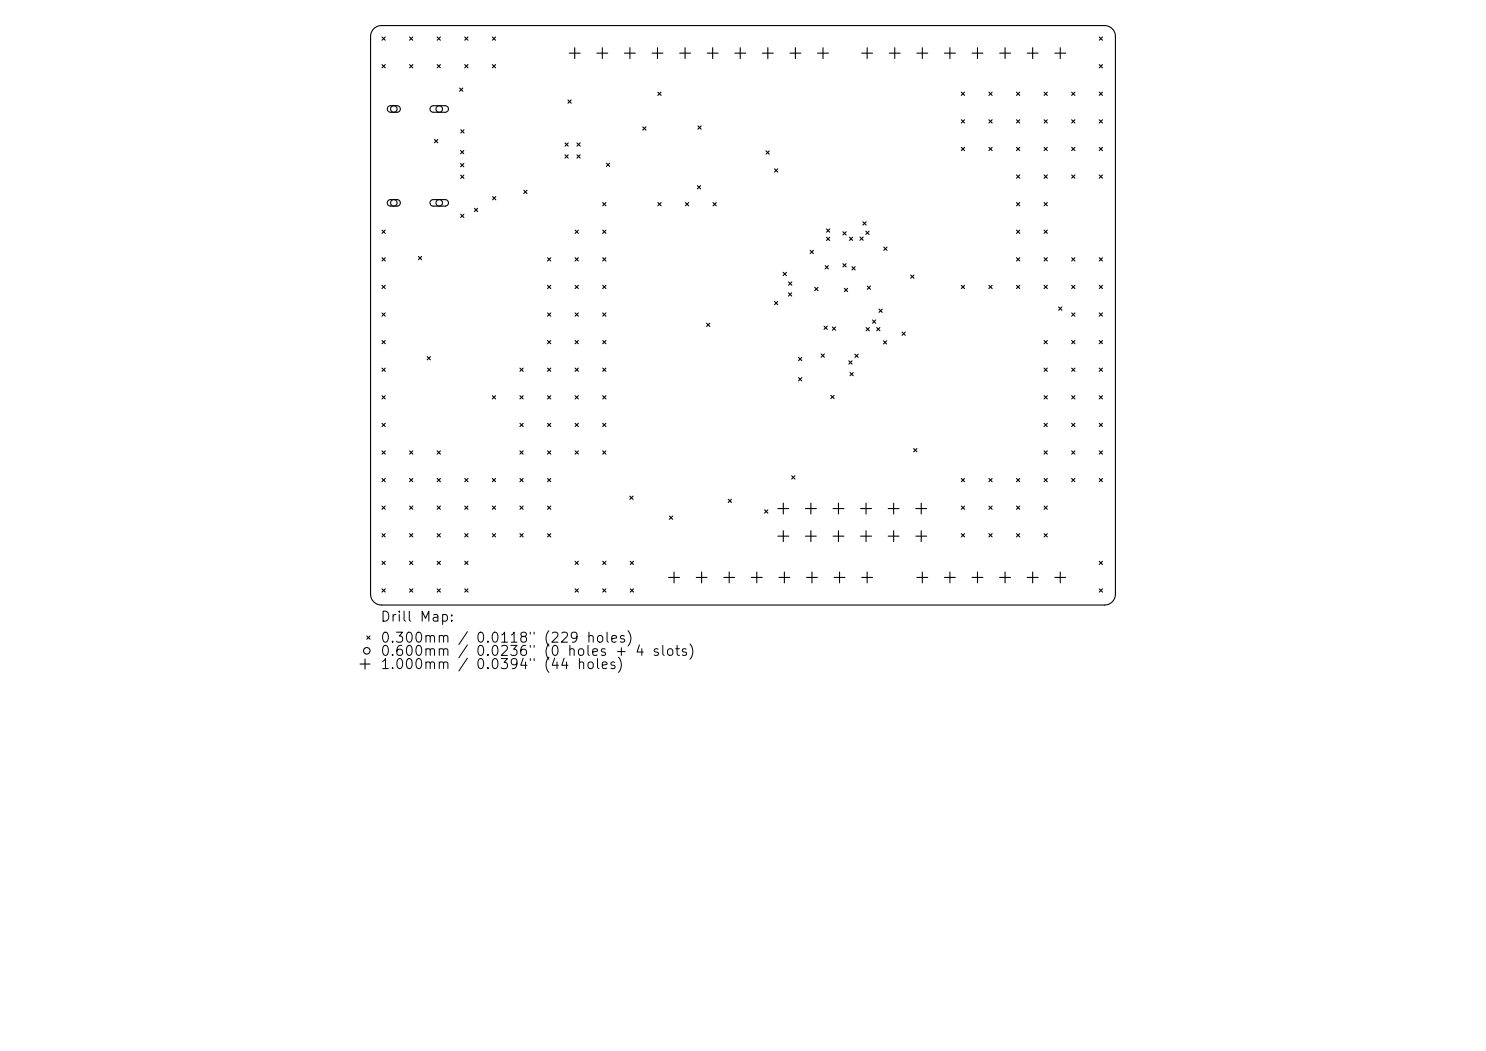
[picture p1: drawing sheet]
<svg xmlns="http://www.w3.org/2000/svg" width="297mm" height="210mm" viewBox="0 0 297 210" stroke-linecap="round" stroke-linejoin="round" font-family="sans-serif">
<defs><g id="words">
<g font-size="2">
<text x="75.9" y="124.7">Drill Map:</text>
<text x="75.9" y="128.9">0.300mm / 0.0118&quot; (229 holes)</text>
<text x="75.9" y="131.6">0.600mm</text>
<text x="94.9" y="131.6">0.0236&quot; (0 holes + 4 slots)</text>
<text x="75.9" y="134.2">1.000mm / 0.0394&quot; (44 holes)</text>
</g>
</g></defs>
<g fill="none" stroke="#000" stroke-width=".22">
<path d="M74.7 5.7l.8-.5 .7-.1h144.6a2.17 2.17 0 0 1 2.1 2.2v111.4a2.17 2.17 0 0 1-2.1 2.2h-144.6a2.17 2.17 0 0 1-2.1-2.2v-111.4l.2-.9zM76.3 7.4l.7 .6M76.3 12.9l.7 .7M77 7.4l-.7 .6M77 12.9l-.7 .7M81.9 12.9l.6 .7M81.9 7.4l.6 .6M82.5 7.4l-.6 .6M82.5 12.9l-.6 .7M87.4 12.9l.6 .7M87.4 7.4l.6 .6M88 7.4l-.6 .6"/>
<path d="M88 12.9l-.6 .7M91.9 17.6l.6 .6M92.5 17.6l-.6 .6M92.9 12.9l.6 .7M92.9 7.4l.6 .6M93.5 7.4l-.6 .6M93.5 12.9l-.6 .7M98.4 12.9l.7 .7M98.4 7.4l.7 .6M99.1 7.4l-.7 .6M99.1 12.9l-.7 .7M113.5 20l.7 .6"/>
<path d="M113.8 10.6h2.2M114.2 20l-.7 .6M114.9 9.5v2.2M119.3 10.6h2.2M120.4 9.5v2.2M124.8 10.6h2.2M125.9 9.5v2.2M130.3 10.6h2.2M131.4 9.5v2.2M131.5 18.4l.6 .7M132.1 18.4l-.6 .7M135.8 10.6h2.2"/>
<path d="M136.9 9.5v2.2M141.4 10.6h2.1M142.4 9.5v2.2M146.9 10.6h2.1M147.9 9.5v2.2M152.4 10.6h2.1M153.5 9.5v2.2M157.9 10.6h2.2M159 9.5v2.2M163.4 10.6h2.2M164.5 9.5v2.2M172.2 10.6h2.2"/>
<path d="M173.3 9.5v2.2M177.7 10.6h2.2M178.8 9.5v2.2M183.3 10.6h2.1M184.3 9.5v2.2M188.8 10.6h2.1M189.9 9.5v2.2M192.1 18.4l.7 .7M192.8 18.4l-.7 .7M194.3 10.6h2.2M195.4 9.5v2.2M197.6 18.4l.7 .7"/>
<path d="M198.3 18.4l-.7 .7M199.8 10.6h2.2M200.9 9.5v2.2M203.2 18.4l.6 .7M203.8 18.4l-.6 .7M205.3 10.6h2.2M206.4 9.5v2.2M208.7 18.4l.6 .7M209.3 18.4l-.6 .7M210.8 10.6h2.2M211.9 9.5v2.2M214.2 18.4l.6 .7"/>
<path d="M214.8 18.4l-.6 .7M219.7 7.4l.7 .6M219.7 12.9l.7 .7M219.7 18.4l.7 .7M220.4 7.4l-.7 .6M220.4 12.9l-.7 .7M220.4 18.4l-.7 .7M77.6 21.3l.4-.2h1.4a.65 .65 0 0 1 .6 .7 .65 .65 0 0 1-.6 .6h-1.3a.65 .65 0 0 1-.6-.4 .65 .65 0 0 1 .1-.7zM86.1 21.3l.4-.2h2.5a.65 .65 0 0 1 .6 .7 .65 .65 0 0 1-.6 .6h-2.4a.65 .65 0 0 1-.6-.4 .65 .65 0 0 1 .1-.7zM86.8 27.9l.7 .6M87.5 27.9l-.7 .6M92.1 30.1l.6 .6"/>
<path d="M92.1 32.7l.6 .6M92.1 35l.6 .6M92.1 25.9l.6 .7M92.7 30.1l-.6 .6M92.7 32.7l-.6 .6M92.7 35l-.6 .6M92.7 25.9l-.6 .7M98.4 39.3l.7 .6M99.1 39.3l-.7 .6M104.7 38l.6 .7M105.3 38l-.6 .7M112.9 28.6l.7 .6"/>
<path d="M112.9 30.9l.7 .7M113.6 28.6l-.7 .6M113.6 30.9l-.7 .7M115.3 30.9l.7 .7M115.3 28.6l.7 .6M116 28.6l-.7 .6M116 30.9l-.7 .7M121.2 32.6l.6 .7M121.8 32.6l-.6 .7M128.5 25.3l.6 .7M129.1 25.3l-.6 .7M139.4 37.1l.6 .6"/>
<path d="M139.5 25.2l.6 .6M140 37.1l-.6 .6M140.1 25.2l-.6 .6M153.1 30.1l.6 .7M153.7 30.1l-.6 .7M154.8 33.7l.6 .7M155.4 33.7l-.6 .7M192.1 23.9l.7 .7M192.1 29.4l.7 .7M192.8 23.9l-.7 .7M192.8 29.4l-.7 .7M197.6 23.9l.7 .7"/>
<path d="M197.6 29.4l.7 .7M198.3 29.4l-.7 .7M198.3 23.9l-.7 .7M203.2 29.4l.6 .7M203.2 35l.6 .6M203.2 23.9l.6 .7M203.8 23.9l-.6 .7M203.8 29.4l-.6 .7M203.8 35l-.6 .6M208.7 35l.6 .6M208.7 29.4l.6 .7M208.7 23.9l.6 .7"/>
<path d="M209.3 23.9l-.6 .7M209.3 29.4l-.6 .7M209.3 35l-.6 .6M214.2 29.4l.6 .7M214.2 23.9l.6 .7M214.2 35l.6 .6M214.8 23.9l-.6 .7M214.8 29.4l-.6 .7M214.8 35l-.6 .6M219.7 29.4l.7 .7M219.7 23.9l.7 .7M219.7 35l.7 .6"/>
<path d="M220.4 35l-.7 .6M220.4 23.9l-.7 .7M220.4 29.4l-.7 .7M76.3 46l.7 .6M76.3 51.5l.7 .6M76.3 57l.7 .7M77 46l-.7 .6M77 51.5l-.7 .6M77 57l-.7 .7M77.6 40.1l.4-.2h1.4a.65 .65 0 0 1 .6 .6 .65 .65 0 0 1-.6 .7h-1.3a.65 .65 0 0 1-.6-.4 .65 .65 0 0 1 .1-.7zM83.6 51.2l.7 .7M84.3 51.2l-.7 .7"/>
<path d="M86.1 40.1l.4-.2h2.5a.65 .65 0 0 1 .6 .6 .65 .65 0 0 1-.6 .7h-2.4a.65 .65 0 0 1-.6-.4 .65 .65 0 0 1 .1-.7zM92.1 42.8l.6 .7M92.7 42.8l-.6 .7M94.8 41.6l.7 .7M95.5 41.6l-.7 .7M109.4 51.5l.7 .6M109.4 57l.7 .7M110.1 51.5l-.7 .6M110.1 57l-.7 .7M114.9 46l.7 .6M114.9 51.5l.7 .6M114.9 57l.7 .7"/>
<path d="M115.6 46l-.7 .6M115.6 51.5l-.7 .6M115.6 57l-.7 .7M120.5 40.5l.6 .6M120.5 46l.6 .6M120.5 51.5l.6 .6M120.5 57l.6 .7M121.1 40.5l-.6 .6M121.1 46l-.6 .6M121.1 51.5l-.6 .6M121.1 57l-.6 .7M131.5 40.5l.6 .6"/>
<path d="M132.1 40.5l-.6 .6M137 40.5l.6 .6M137.6 40.5l-.6 .6M142.5 40.5l.7 .6M143.2 40.5l-.7 .6M156.5 54.4l.7 .7M157.2 54.4l-.7 .7M157.6 58.5l.6 .7M157.6 56.3l.7 .7M158.2 58.5l-.6 .7M158.3 56.3l-.7 .7M161.9 50l.7 .7"/>
<path d="M162.6 50l-.7 .7M162.8 57.4l.7 .7M163.5 57.4l-.7 .7M164.9 53.1l.7 .6M165.2 47.4l.6 .7M165.2 45.7l.6 .7M165.6 53.1l-.7 .6M165.8 47.4l-.6 .7M165.8 45.7l-.6 .7M168.5 46.3l.6 .7M168.5 52.7l.6 .6M168.8 57.6l.6 .7"/>
<path d="M169.1 46.3l-.6 .7M169.1 52.7l-.6 .6M169.4 57.6l-.6 .7M169.8 47.4l.6 .6M170.3 53.3l.6 .6M170.4 47.4l-.6 .6M170.9 53.3l-.6 .6M171.9 47.4l.6 .6M172.5 44.3l.6 .7M172.5 47.4l-.6 .6M173.1 46.2l.6 .6M173.1 44.3l-.6 .7"/>
<path d="M173.3 57.2l.7 .6M173.7 46.2l-.6 .6M174 57.2l-.7 .6M176.6 49.4l.7 .6M177.3 49.4l-.7 .6M182 54.9l.7 .7M182.7 54.9l-.7 .7M192.1 57l.7 .7M192.8 57l-.7 .7M197.6 57l.7 .7M198.3 57l-.7 .7M203.2 40.5l.6 .6"/>
<path d="M203.2 46l.6 .6M203.2 51.5l.6 .6M203.2 57l.6 .7M203.8 40.5l-.6 .6M203.8 46l-.6 .6M203.8 51.5l-.6 .6M203.8 57l-.6 .7M208.7 46l.6 .6M208.7 51.5l.6 .6M208.7 57l.6 .7M208.7 40.5l.6 .6M209.3 40.5l-.6 .6"/>
<path d="M209.3 46l-.6 .6M209.3 51.5l-.6 .6M209.3 57l-.6 .7M214.2 51.5l.6 .6M214.2 57l.6 .7M214.8 51.5l-.6 .6M214.8 57l-.6 .7M219.7 57l.7 .7M219.7 51.5l.7 .6M220.4 57l-.7 .7M220.4 51.5l-.7 .6M76.3 62.5l.7 .7"/>
<path d="M76.3 68l.7 .7M76.3 73.6l.7 .6M76.3 79.1l.7 .6M77 62.5l-.7 .7M77 68l-.7 .7M77 73.6l-.7 .6M77 79.1l-.7 .6M85.4 71.3l.6 .6M86 71.3l-.6 .6M98.4 79.1l.7 .6M99.1 79.1l-.7 .6M103.9 73.6l.7 .6"/>
<path d="M103.9 79.1l.7 .6M104.6 73.6l-.7 .6M104.6 79.1l-.7 .6M109.4 79.1l.7 .6M109.4 62.5l.7 .7M109.4 68l.7 .7M109.4 73.6l.7 .6M110.1 62.5l-.7 .7M110.1 68l-.7 .7M110.1 73.6l-.7 .6M110.1 79.1l-.7 .6M114.9 62.5l.7 .7"/>
<path d="M114.9 68l.7 .7M114.9 73.6l.7 .6M114.9 79.1l.7 .6M115.6 62.5l-.7 .7M115.6 68l-.7 .7M115.6 73.6l-.7 .6M115.6 79.1l-.7 .6M120.5 68l.6 .7M120.5 73.6l.6 .6M120.5 79.1l.6 .6M120.5 62.5l.6 .7M121.1 62.5l-.6 .7"/>
<path d="M121.1 68l-.6 .7M121.1 73.6l-.6 .6M121.1 79.1l-.6 .6M141.2 64.6l.7 .6M141.9 64.6l-.7 .6M154.8 60.2l.6 .7M155.4 60.2l-.6 .7M159.6 71.4l.6 .7M159.6 75.5l.6 .6M160.2 71.4l-.6 .7M160.2 75.5l-.6 .6M164.1 70.7l.7 .7"/>
<path d="M164.7 65.2l.7 .6M164.8 70.7l-.7 .7M165.4 65.2l-.7 .6M166.1 79l.6 .7M166.4 65.3l.6 .7M166.7 79l-.6 .7M167 65.3l-.6 .7M169.6 72.1l.7 .7M169.9 74.4l.6 .7M170.3 72.1l-.7 .7M170.5 74.4l-.6 .7M170.9 70.8l.6 .6"/>
<path d="M171.5 70.8l-.6 .6M173.1 65.4l.7 .7M173.8 65.4l-.7 .7M174.4 63.9l.6 .7M175 63.9l-.6 .7M175.2 65.4l.7 .7M175.7 61.8l.6 .6M175.9 65.4l-.7 .7M176.3 61.8l-.6 .6M176.6 68.1l.6 .6M177.2 68.1l-.6 .6M180.3 66.3l.6 .7"/>
<path d="M180.9 66.3l-.6 .7M208.7 73.6l.6 .6M208.7 68l.6 .7M208.7 79.1l.6 .6M209.3 68l-.6 .7M209.3 73.6l-.6 .6M209.3 79.1l-.6 .6M211.6 61.3l.6 .7M212.2 61.3l-.6 .7M214.2 73.6l.6 .6M214.2 62.5l.6 .7M214.2 68l.6 .7"/>
<path d="M214.2 79.1l.6 .6M214.8 62.5l-.6 .7M214.8 68l-.6 .7M214.8 73.6l-.6 .6M214.8 79.1l-.6 .6M219.7 62.5l.7 .7M219.7 68l.7 .7M219.7 73.6l.7 .6M219.7 79.1l.7 .6M220.4 79.1l-.7 .6M220.4 62.5l-.7 .7M220.4 68l-.7 .7"/>
<path d="M220.4 73.6l-.7 .6M76.3 84.6l.7 .6M76.3 90.1l.7 .6M76.3 95.6l.7 .7M77 84.6l-.7 .6M77 90.1l-.7 .6M77 95.6l-.7 .7M81.9 90.1l.6 .6M81.9 95.6l.6 .7M82.5 90.1l-.6 .6M82.5 95.6l-.6 .7M87.4 90.1l.6 .6"/>
<path d="M87.4 95.6l.6 .7M88 90.1l-.6 .6M88 95.6l-.6 .7M92.9 95.6l.6 .7M93.5 95.6l-.6 .7M98.4 95.6l.7 .7M99.1 95.6l-.7 .7M103.9 84.6l.7 .6M103.9 90.1l.7 .6M103.9 95.6l.7 .7M104.6 84.6l-.7 .6M104.6 90.1l-.7 .6"/>
<path d="M104.6 95.6l-.7 .7M109.4 90.1l.7 .6M109.4 84.6l.7 .6M109.4 95.6l.7 .7M110.1 84.6l-.7 .6M110.1 90.1l-.7 .6M110.1 95.6l-.7 .7M114.9 84.6l.7 .6M114.9 90.1l.7 .6M115.6 84.6l-.7 .6M115.6 90.1l-.7 .6M120.5 84.6l.6 .6"/>
<path d="M120.5 90.1l.6 .6M121.1 84.6l-.6 .6M121.1 90.1l-.6 .6M125.9 99.1l.6 .7M126.5 99.1l-.6 .7M145.5 99.8l.7 .6M146.2 99.8l-.7 .6M158.2 95.1l.7 .6M158.9 95.1l-.7 .6M182.6 89.6l.7 .7M183.3 89.6l-.7 .7M192.1 95.6l.7 .7"/>
<path d="M192.8 95.6l-.7 .7M197.6 95.6l.7 .7M198.3 95.6l-.7 .7M203.2 95.6l.6 .7M203.8 95.6l-.6 .7M208.7 84.6l.6 .6M208.7 90.1l.6 .6M208.7 95.6l.6 .7M209.3 95.6l-.6 .7M209.3 90.1l-.6 .6M209.3 84.6l-.6 .6M214.2 84.6l.6 .6"/>
<path d="M214.2 90.1l.6 .6M214.2 95.6l.6 .7M214.8 90.1l-.6 .6M214.8 84.6l-.6 .6M214.8 95.6l-.6 .7M219.7 90.1l.7 .6M219.7 95.6l.7 .7M219.7 84.6l.7 .6M220.4 84.6l-.7 .6M220.4 90.1l-.7 .6M220.4 95.6l-.7 .7M76.3 101.1l.7 .7"/>
<path d="M76.3 106.6l.7 .7M76.3 112.1l.7 .7M76.3 117.7l.7 .6M77 101.1l-.7 .7M77 106.6l-.7 .7M77 112.1l-.7 .7M77 117.7l-.7 .6M81.9 101.1l.6 .7M81.9 106.6l.6 .7M81.9 112.1l.6 .7M81.9 117.7l.6 .6M82.5 101.1l-.6 .7"/>
<path d="M82.5 106.6l-.6 .7M82.5 112.1l-.6 .7M82.5 117.7l-.6 .6M87.4 101.1l.6 .7M87.4 106.6l.6 .7M87.4 112.1l.6 .7M87.4 117.7l.6 .6M88 101.1l-.6 .7M88 106.6l-.6 .7M88 112.1l-.6 .7M88 117.7l-.6 .6M92.9 101.1l.6 .7"/>
<path d="M92.9 117.7l.6 .6M92.9 106.6l.6 .7M92.9 112.1l.6 .7M93.5 101.1l-.6 .7M93.5 106.6l-.6 .7M93.5 112.1l-.6 .7M93.5 117.7l-.6 .6M98.4 101.1l.7 .7M98.4 106.6l.7 .7M99.1 101.1l-.7 .7M99.1 106.6l-.7 .7M103.9 101.1l.7 .7"/>
<path d="M103.9 106.6l.7 .7M104.6 101.1l-.7 .7M104.6 106.6l-.7 .7M109.4 106.6l.7 .7M109.4 101.1l.7 .7M110.1 101.1l-.7 .7M110.1 106.6l-.7 .7M114.9 112.1l.7 .7M114.9 117.7l.7 .6M115.6 112.1l-.7 .7M115.6 117.7l-.7 .6M120.5 117.7l.6 .6"/>
<path d="M120.5 112.1l.6 .7M121.1 112.1l-.6 .7M121.1 117.7l-.6 .6M126 117.7l.6 .6M126 112.1l.6 .7M126.6 112.1l-.6 .7M126.6 117.7l-.6 .6M133.6 115.4h2.2M133.8 103.1l.7 .7M134.5 103.1l-.7 .7M134.7 114.3v2.2M139.1 115.4h2.2"/>
<path d="M140.2 114.3v2.2M144.7 115.4h2.1M145.7 114.3v2.2M150.2 115.4h2.1M151.3 114.3v2.2M152.8 101.9l.7 .6M153.5 101.9l-.7 .6M155.5 101.6h2.1M155.5 107.1h2.1M155.7 115.4h2.2M156.6 100.5v2.2M156.6 106v2.2"/>
<path d="M156.8 114.3v2.2M161 101.6h2.2M161 107.1h2.2M161.2 115.4h2.2M162.1 100.5v2.2M162.1 106v2.2M162.3 114.3v2.2M166.5 101.6h2.2M166.5 107.1h2.2M166.7 115.4h2.2M167.6 100.5v2.2M167.6 106v2.2"/>
<path d="M167.8 114.3v2.2M172 101.6h2.2M172 107.1h2.2M172.2 115.4h2.2M173.1 100.5v2.2M173.1 106v2.2M173.3 114.3v2.2M177.5 101.6h2.2M177.5 107.1h2.2M178.6 100.5v2.2M178.6 106v2.2M183 101.6h2.2"/>
<path d="M183 107.1h2.2M183.3 115.4h2.1M184.1 100.5v2.2M184.1 106v2.2M184.3 114.3v2.2M188.8 115.4h2.1M189.9 114.3v2.2M192.1 101.1l.7 .7M192.1 106.6l.7 .7M192.8 101.1l-.7 .7M192.8 106.6l-.7 .7M194.3 115.4h2.2"/>
<path d="M195.4 114.3v2.2M197.6 101.1l.7 .7M197.6 106.6l.7 .7M198.3 101.1l-.7 .7M198.3 106.6l-.7 .7M199.8 115.4h2.2M200.9 114.3v2.2M203.2 106.6l.6 .7M203.2 101.1l.6 .7M203.8 101.1l-.6 .7M203.8 106.6l-.6 .7M205.3 115.4h2.2"/>
<path d="M206.4 114.3v2.2M208.7 106.6l.6 .7M208.7 101.1l.6 .7M209.3 101.1l-.6 .7M209.3 106.6l-.6 .7M210.8 115.4h2.2M211.9 114.3v2.2M219.7 112.1l.7 .7M219.7 117.7l.7 .6M220.4 112.1l-.7 .7M220.4 117.7l-.7 .6M72 132.7h2"/>
<path d="M73 131.7v2M73.3 127.1l.7 .6M74 127.1l-.7 .6"/>
<circle cx="78.7" cy="21.8" r=".65"/>
<circle cx="87.8" cy="21.8" r=".65"/>
<circle cx="78.7" cy="40.5" r=".65"/>
<circle cx="87.8" cy="40.5" r=".65"/>
<circle cx="73.3" cy="130" r=".65"/>
</g>
<use href="#words"/>
</svg>
